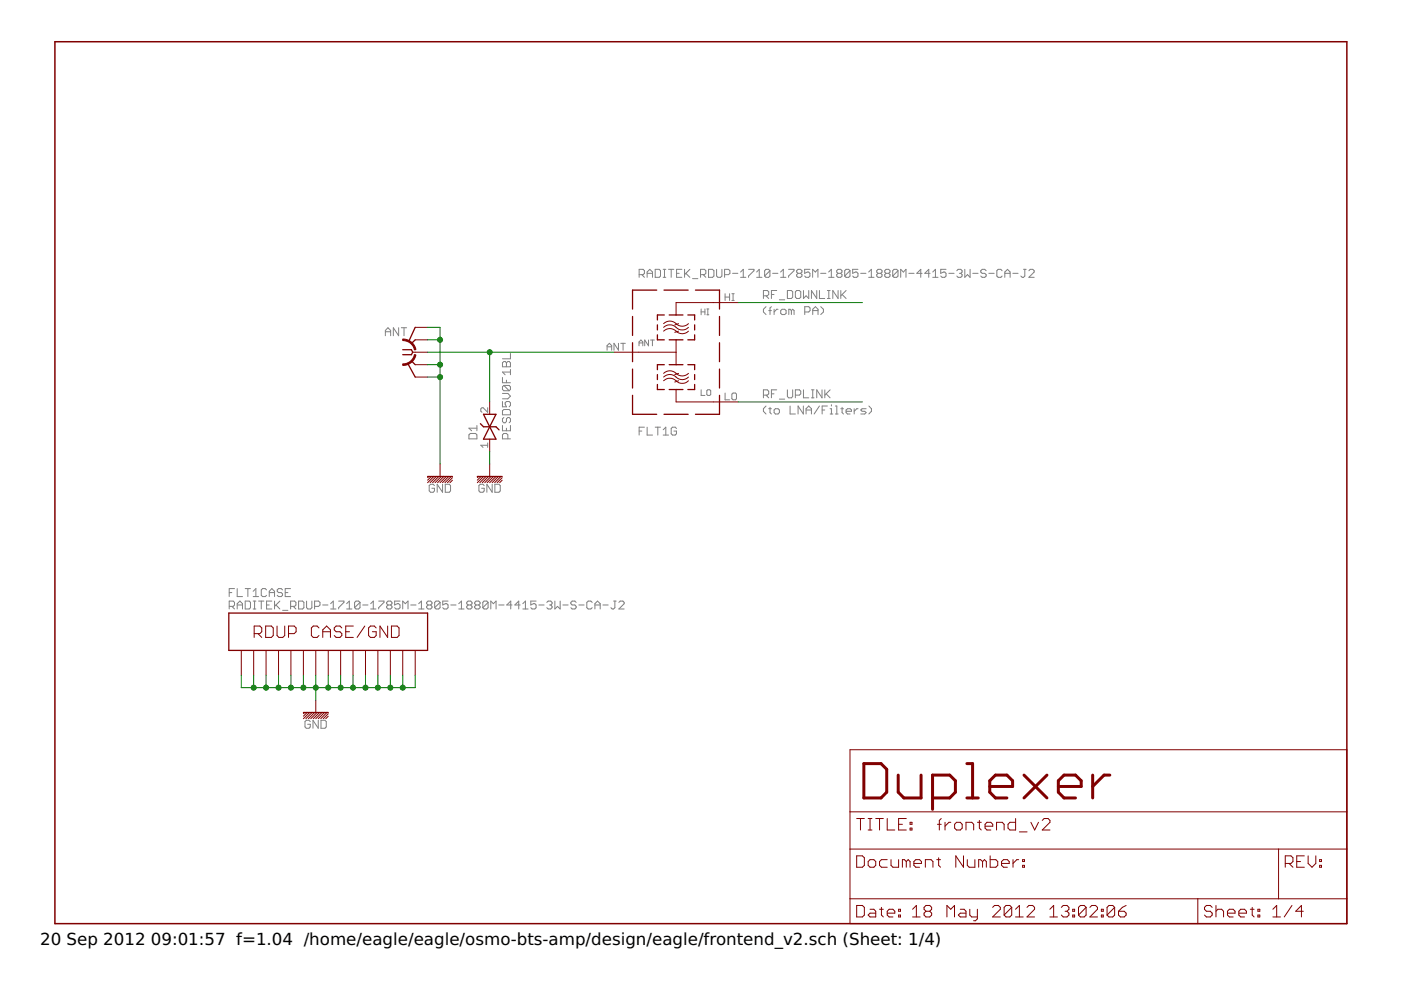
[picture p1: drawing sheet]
<svg xmlns="http://www.w3.org/2000/svg" width="297mm" height="210mm" viewBox="0 0 297 210" stroke-linecap="round" stroke-linejoin="round" font-family="sans-serif">
<defs><g id="words">
<g font-size="3.5">
<text x="8.5" y="200.4">20 Sep 2012</text>
<text x="32" y="200.4">09:01:57 f=1.04 /home/eagle/eagle/osmo-bts-amp/design/eagle/frontend_v2.sch (Sheet: 1/4)</text>
</g>
</g></defs>
<g fill="none" stroke="#808080" stroke-width=".21">
<path d="M135.5 58.2h.9l.2-.2v-.6l-.2-.3h-.9v1.7M136.1 58.2l.5 .6M137.2 58.8v-1.1l.6-.6 .5 .6v1.1M137.2 58h1.1M138.9 57.1h.9l.2 .3v1.1l-.2 .3h-.9zM140.6 57.1h.6M140.6 58.8h.6M140.9 57.1v1.7M141.7 57.1h1.2M142.3 57.1v1.7M143.4 58h.6M144.6 57.1h-1.2v1.7h1.2"/>
<path d="M145.1 57.1v1.7M145.4 58l.9 .8M146.3 57.1l-1.2 1.1M146.8 59.1h1.2M148.5 58.2h.9l.2-.2v-.6l-.2-.3h-.9v1.7M149.1 58.2l.5 .6M150.2 57.1h.9l.3 .3v1.1l-.3 .3h-.9zM151.9 57.1v1.4l.3 .3h.6l.3-.3v-1.4M153.6 58.2h.9l.2-.2v-.6l-.2-.3h-.9v1.7M155.3 58h1.1M157 58.8h1.1M157 57.7l.6-.6v1.7"/>
<path d="M158.7 57.1h1.2v.3l-1.2 1.1v.3M160.4 58.8h1.1M160.4 57.7l.6-.6v1.7M163.2 57.4v1.1l-.2 .3h-.6l-.3-.3M163.2 57.4l-.2-.3h-.6l-.3 .3v1.1M163.2 57.4l-1.1 1.1M163.8 58h1.1M165.5 58.8h1.1M165.5 57.7l.6-.6v1.7M167.2 57.1h1.1v.3l-1.1 1.1v.3M169.2 58l-.3-.3v-.3l.3-.3h.5l.3 .3v.3l-.3 .3M169.2 58h.5"/>
<path d="M169.2 58l-.3 .2v.3l.3 .3h.5l.3-.3v-.3l-.3-.2M171.7 57.1h-1.1v.9l.6-.3h.2l.3 .3v.5l-.3 .3h-.5l-.3-.3M172.3 58.8v-1.7l.6 .6 .5-.6v1.7M174 58h1.1M175.7 58.8h1.1M175.7 57.7l.6-.6v1.7M177.7 58l-.3-.3v-.3l.3-.3h.5l.3 .3v.3l-.3 .3M177.7 58l-.3 .2v.3l.3 .3h.5l.3-.3v-.3l-.3-.2M177.7 58h.5M180.2 57.4l-.3-.3h-.5l-.3 .3v1.1M180.2 57.4v1.1l-.3 .3h-.5l-.3-.3M180.2 57.4l-1.1 1.1"/>
<path d="M181.9 57.1h-1.1v.9l.6-.3h.2l.3 .3v.5l-.3 .3h-.5l-.3-.3M182.5 58h1.1M184.2 58.8h1.1M184.2 57.7l.5-.6v1.7M186.2 58l-.3-.3v-.3l.3-.3h.5l.3 .3v.3l-.3 .3M186.2 58h.5M186.2 58l-.3 .2v.3l.3 .3h.5l.3-.3v-.3l-.3-.2M187.9 58l-.3-.3v-.3l.3-.3h.5l.3 .3v.3l-.3 .3M187.9 58h.5M187.9 58l-.3 .2v.3l.3 .3h.5l.3-.3v-.3l-.3-.2M190.4 57.4l-.3-.3h-.6l-.2 .3v1.1M190.4 57.4v1.1l-.3 .3h-.6l-.2-.3"/>
<path d="M190.4 57.4l-1.1 1.1M191 58.8v-1.7l.5 .6 .6-.6v1.7M192.7 58h1.1M195.5 58h-1.1l.8-.9v1.7M197.2 58h-1.1l.8-.9v1.7M197.8 58.8h1.1M197.8 57.7l.5-.6v1.7M200.6 57.1h-1.1v.9l.5-.3h.3l.3 .3v.5l-.3 .3h-.6l-.2-.3M201.2 58h1.1M202.9 57.4l.2-.3h.6l.3 .3v.3l-.3 .3M203.4 58h.3M203.7 58l.3 .2v.3l-.3 .3h-.6l-.2-.3"/>
<path d="M204.6 57.1v1.7l.5-.6 .6 .6v-1.7M206.2 58h1.2M209.1 57.4l-.3-.3h-.6l-.3 .3v.3l.3 .3h.6l.3 .2v.3l-.3 .3h-.6l-.3-.3M209.7 58h1.1M212.5 57.4l-.3-.3h-.6l-.3 .3v1.1l.3 .3h.6l.3-.3M213 58h1.2M213 58.8v-1.1l.6-.6 .6 .6v1.1M214.7 58h1.2M217 57.1h.6M217.3 57.1v1.4l-.3 .3h-.3l-.3-.3M218.1 57.4l.3-.3h.6l.3 .3v.3l-1.2 1.1h1.2M81.7 71.2v-1.1l.6-.6 .5 .6v1.1"/>
<path d="M81.7 70.3h1.1M84.5 69.5v1.7l-1.1-1.7v1.7M85.1 69.5h1.1M85.7 69.5v1.7M106.5 76.9l.3-.3h.3l.3 .3 .3-.3h.2l.3 .3v.9h-1.7zM107.4 76.9v.9M108.2 74.9v1.2h-1.7M108.2 78.3v1.2M108.2 78.9h-1.7l.6 .6M128.7 74.3v-1l.5-.5 .5 .5v1M128.7 73.5h1M131.1 72.8v1.5l-.9-1.5v1.5"/>
<path d="M131.6 72.8h1M132.1 72.8v1.5M135.5 73.3v-.8l.4-.4 .4 .4v.8M135.5 72.7h.8M137.5 72.1v1.2l-.8-1.2v1.2M137.9 72.1h.8M138.3 72.1v1.2M148.7 66.1h.8M148.7 65.5v1.2M149.5 65.5v1.2M149.9 66.7h.4M149.9 65.5h.4"/>
<path d="M150.1 65.5v1.2M153.7 62.3v1.4M153.7 63h1M154.7 62.3v1.4M155.2 63.7h.5M155.2 62.3h.5M155.4 62.3v1.4M161.9 62.7h.8l.3-.3v-.5l-.3-.3h-.8v1.7M162.4 65l-.5 .6v.5l.5 .6M162.4 62.7l.6 .6M163 65.8h.6M163.6 65l-.3 .3v1.4"/>
<path d="M163.6 62.4h.5M164.1 65.6v1.1M164.7 61.6h-1.1v1.7M165 65.6h-.3l-.6 .5M165.2 63.6h1.2M165.5 65.8l.3-.2h.6l.3 .2v.6l-.3 .3h-.6l-.3-.3zM166.9 61.6h.9l.3 .3v1.1l-.3 .3h-.9zM167.8 65.8l-.3-.2h-.3v1.1M167.8 65.8v.9M167.8 65.8l.3-.2 .3 .2v.9M168.6 61.9l.3-.3h.6l.3 .3v1.1l-.3 .3h-.6l-.3-.3zM170.3 61.6v1.7l.6-.6 .6 .6v-1.7"/>
<path d="M170.6 66.1h.9l.2-.3v-.5l-.2-.3h-.9v1.7M172.3 65.8h1.1M172.3 66.7v-1.1l.6-.6 .5 .6v1.1M173.2 61.6v1.7l-1.2-1.7v1.7M173.7 61.6v1.7h1.2M174 65l.6 .6v.5l-.6 .6M175.4 61.6h.6M175.4 63.3h.6M175.7 61.6v1.7M177.7 61.6v1.7l-1.1-1.7v1.7M178.3 61.6v1.7M178.5 62.4l.9 .9"/>
<path d="M179.4 61.6l-1.1 1.1M99.4 92.2l.3-.3h1.1l.3 .3v.8h-1.7zM101.1 90.2v1.1M101.1 90.8h-1.7l.6 .5M103.4 86.4v1l-1-1h-.2l-.3 .3v.5l.3 .2M103.4 93.9v1M103.4 94.4h-1.5l.5 .5M106.5 80v1.2h1.7M106.5 85.1v1.2h.9l-.3-.6v-.3l.3-.3h.5l.3 .3v.6l-.3 .3M106.5 87.1l.3-.3h1.1l.3 .3v.8h-1.7zM106.5 90.2v1.1h1.7v-1.1M106.5 83.4h1.2l.5 .6-.5 .6h-1.2"/>
<path d="M106.8 81.7l-.3 .3v.6l.3 .2h1.1M106.8 88.5l-.3 .3v.6l.3 .2h.3l.3-.2v-.6l.3-.3h.2l.3 .3v.6l-.3 .2M106.8 81.7h1.1l.3 .3v.6l-.3 .2M106.8 81.7l1.1 1.1M107.4 80.6v.6M107.4 90.8v.5M107.7 93v-.8l-.3-.3h-.6l-.3 .3v.8h1.7M135.5 91.4h.6M136.6 90.6h-1.1v1.6M137.2 90.6v1.6h1.1M138.9 90.6h1.1M139.5 90.6v1.6"/>
<path d="M140.6 92.2h1.1M140.6 91.1l.6-.5v1.6M143.4 90.8l-.2-.2h-.6l-.3 .2v1.2l.3 .2h.6l.2-.2v-.6h-.5M148.7 82.6v1.2h.8M149.9 82.8l.2-.2h.4l.2 .2v.9l-.2 .1h-.4l-.2-.1zM153.7 83.3v1.5h1M155.2 83.6l.2-.3h.5l.2 .3v.9l-.2 .3h-.5l-.2-.3zM161.9 83.8h.8l.3-.3v-.5l-.3-.3h-.8v1.6M162.4 86.1l-.5 .6v.5l.5 .6M162.4 83.8l.6 .5M163 86.7h.6M163.3 86.4v1.1l.3 .3"/>
<path d="M163.6 83.5h.5M164.4 86.7h.6l.2 .2v.6l-.2 .3h-.6l-.3-.3v-.6zM164.7 82.7h-1.1v1.6M165.2 84.6h1.2M166.9 82.7v1.4l.3 .2h.6l.3-.2v-1.4M167.5 86.1v1.7h1.1M168.6 83.8h.9l.3-.3v-.5l-.3-.3h-.9v1.6M170.3 86.1v1.7l-1.1-1.7v1.7M170.3 82.7v1.6h1.2M170.9 87.8v-1.1l.6-.6 .5 .6v1.1M170.9 86.9h1.1M172 82.7h.6"/>
<path d="M172 84.3h.6M172.3 82.7v1.6M173.7 86.1l-1.1 1.7M174.3 82.7v1.6l-1.1-1.6v1.6M174.3 86.9h.6M174.9 82.7v1.6M175.2 83.5l.8 .8M175.4 86.1h-1.1v1.7M176 86.7h.3v1.1M176 87.8h.6M176 82.7l-1.1 1.1M176.3 85.8v.3"/>
<path d="M177.1 87.8h.6M177.1 86.1h.3v1.7M178.3 86.7h.5M178.5 86.4v1.1l.3 .3M179.4 87.2h1.1v-.3l-.3-.2h-.5l-.3 .2v.6l.3 .3h.5M181.1 86.7v1.1M181.9 86.7h-.2l-.6 .5M183.6 86.7h-.8l-.3 .2 .3 .3h.5l.3 .3-.3 .3h-.8M184.2 86.1l.6 .6v.5l-.6 .6M92.1 103l-.3-.3h-.5l-.3 .3v1.1l.3 .3h.5l.3-.3v-.6h-.5M93.8 102.7v1.7l-1.1-1.7v1.7M94.4 102.7h.8l.3 .3v1.1l-.3 .3h-.8z"/>
<path d="M102.7 103l-.3-.3h-.6l-.3 .3v1.1l.3 .3h.6l.3-.3v-.6h-.6M104.4 102.7v1.7l-1.2-1.7v1.7M104.9 102.7h.9l.3 .3v1.1l-.3 .3h-.9zM48.6 128.6h.8l.3-.3v-.6l-.3-.3h-.8v1.7M48.6 125.6h.5M49.1 128.6l.6 .5M49.7 124.8h-1.1v1.7M50.3 124.8v1.7h1.1M50.3 129.1v-1.1l.6-.6 .5 .6v1.1M50.3 128.3h1.1M52 127.4h.8l.3 .3v1.1l-.3 .3h-.8zM52 124.8h1.1"/>
<path d="M52.6 124.8v1.7M53.7 127.4h.6M53.7 129.1h.6M53.7 126.5h1.1M53.7 125.4l.6-.6v1.7M54 127.4v1.7M54.8 127.4h1.1M55.4 127.4v1.7M56.5 128.3h.6M56.5 125.1l-.3-.3h-.5l-.3 .3v1.1l.3 .3h.5l.3-.3M57.1 126.5v-1.1l.5-.6 .6 .6v1.1M57.1 125.6h1.1"/>
<path d="M57.6 127.4h-1.1v1.7h1.1M58.2 127.4v1.7M58.5 128.3l.8 .8M59.3 127.4l-1.1 1.2M59.9 125.1l-.3-.3h-.5l-.3 .3v.3l.3 .2h.5l.3 .3v.3l-.3 .3h-.5l-.3-.3M59.9 129.4h1.1M60.5 125.6h.5M61.6 124.8h-1.1v1.7h1.1M61.6 128.6h.9l.2-.3v-.6l-.2-.3h-.9v1.7M62.2 128.6l.5 .5M63.3 127.4h.9l.2 .3v1.1l-.2 .3h-.9zM65 127.4v1.4l.3 .3h.5l.3-.3v-1.4"/>
<path d="M66.7 128.6h.8l.3-.3v-.6l-.3-.3h-.8v1.7M68.4 128.3h1.1M70.1 129.1h1.1M70.1 128l.6-.6v1.7M71.8 127.4h1.1v.3l-1.1 1.1v.3M73.5 129.1h1.1M73.5 128l.6-.6v1.7M76.3 127.7l-.3-.3h-.5l-.3 .3v1.1M76.3 127.7v1.1l-.3 .3h-.5l-.3-.3M76.3 127.7l-1.1 1.1M76.9 128.3h1.1M78.6 129.1h1.1"/>
<path d="M78.6 128l.5-.6v1.7M80.3 127.4h1.1v.3l-1.1 1.1v.3M82.3 128.3l-.3-.3v-.3l.3-.3h.5l.3 .3v.3l-.3 .3M82.3 128.3h.5M82.3 128.3l-.3 .3v.2l.3 .3h.5l.3-.3v-.2l-.3-.3M84.8 127.4h-1.1v.9l.5-.3h.3l.3 .3v.5l-.3 .3h-.5l-.3-.3M85.4 129.1v-1.7l.5 .6 .6-.6v1.7M87.1 128.3h1.1M88.8 129.1h1.1M88.8 128l.5-.6v1.7M90.8 128.3l-.3-.3v-.3l.3-.3h.5l.3 .3v.3l-.3 .3M90.8 128.3h.5"/>
<path d="M90.8 128.3l-.3 .3v.2l.3 .3h.5l.3-.3v-.2l-.3-.3M93.3 127.7l-.3-.3h-.5l-.3 .3v1.1M93.3 127.7v1.1l-.3 .3h-.5l-.3-.3M93.3 127.7l-1.1 1.1M95 127.4h-1.1v.9l.5-.3h.3l.3 .3v.5l-.3 .3h-.6l-.2-.3M95.6 128.3h1.1M97.3 129.1h1.1M97.3 128l.5-.6v1.7M99.3 128.3l-.3-.3v-.3l.3-.3h.5l.3 .3v.3l-.3 .3M99.3 128.3h.5M99.3 128.3l-.3 .3v.2l.3 .3h.5l.3-.3v-.2l-.3-.3M100.9 128.3l-.3-.3v-.3l.3-.3h.6l.3 .3v.3l-.3 .3"/>
<path d="M100.9 128.3h.6M100.9 128.3l-.3 .3v.2l.3 .3h.6l.3-.3v-.2l-.3-.3M103.5 127.7l-.3-.3h-.6l-.2 .3v1.1M103.5 127.7v1.1l-.3 .3h-.6l-.2-.3M103.5 127.7l-1.1 1.1M104.1 129.1v-1.7l.5 .6 .6-.6v1.7M105.7 128.3h1.2M108.6 128.3h-1.2l.9-.9v1.7M110.3 128.3h-1.1l.8-.9v1.7M110.8 129.1h1.2M110.8 128l.6-.6v1.7M113.7 127.4h-1.2v.9l.6-.3h.3l.3 .3v.5l-.3 .3h-.6l-.3-.3"/>
<path d="M114.2 128.3h1.2M115.9 127.7l.3-.3h.6l.3 .3v.3l-.3 .3M116.5 128.3h.3M116.8 128.3l.3 .3v.2l-.3 .3h-.6l-.3-.3M117.6 127.4v1.7l.6-.5 .6 .5v-1.7M119.3 128.3h1.2M122.2 127.7l-.3-.3h-.6l-.3 .3v.3l.3 .3h.6l.3 .3v.2l-.3 .3h-.6l-.3-.3M122.7 128.3h1.1M125.6 127.7l-.3-.3h-.6l-.3 .3v1.1l.3 .3h.6l.3-.3M126.1 128.3h1.2M126.1 129.1v-1.1l.6-.6 .6 .6v1.1M127.8 128.3h1.1"/>
<path d="M130.1 127.4h.5M130.4 127.4v1.4l-.3 .3h-.3l-.3-.3M131.2 127.7l.3-.3h.6l.2 .3v.3l-1.1 1.1h1.1M65.8 153l-.3-.3h-.6l-.2 .3v1.1l.2 .3h.6l.3-.3v-.5h-.6M67.5 152.7v1.7l-1.1-1.7v1.7M68.1 152.7h.8l.3 .3v1.1l-.3 .3h-.8z"/>
</g>
<path d="M183.2 161.9h3.6l1.2 1.2v4.9l-1.2 1.2h-3.6zM190.4 164.3v3.7l1.2 1.2h3.7v-4.9M197.7 169.2h3.7l1.2-1.2v-2.5l-1.2-1.2h-3.7v7.3M205 169.2h2.4M205 161.9h1.2v7.3M209.8 166.8h4.9v-1.3l-1.2-1.2h-2.4l-1.3 1.2v2.5l1.3 1.2h2.4M217.1 164.3l4.9 4.9M222 164.3l-4.9 4.9M224.4 166.8h4.8v-1.3l-1.2-1.2h-2.4l-1.2 1.2v2.5l1.2 1.2h2.4M231.7 164.3v4.9M235.3 164.3h-1.2l-2.4 2.5" fill="none" stroke="#800000" stroke-width=".63"/>
<g fill="none" stroke="#800000" stroke-width=".21">
<path d="M87.5 74.7h3.2M88 77.3h2.7M88 79.9h2.7M88 72.1h2.7M88 69.4h2.7M130.2 74.7h13.1M140.7 69.4a1.99 1.99 0 0 1 2.9 .2l1.1 .4a1.65 1.65 0 0 0 1.3-.6M140.7 70.2a1.95 1.95 0 0 1 2.9 .2l1.1 .4 .7-.2 .6-.4M140.7 68.6a1.95 1.95 0 0 1 2.9 .3l1.1 .3 .7-.2 .6-.4M140.7 79.9a1.95 1.95 0 0 1 2.9 .3l1.1 .3 .7-.2 .6-.4M140.7 79.2a1.95 1.95 0 0 1 2.9 .2l1.1 .3 .7-.1 .6-.4M143.3 72.1v5.2"/>
<path d="M143.9 68.6l-.8 .3M143.9 70.2l-.8 .3M143.9 79.2l-.8 .2M156.5 64.2h-13.2v2.6M93.3 98.4v2.6M103.8 85.2v2.6M103.8 93.1v2.7M103.8 98.4v2.6M140.7 80.7a1.99 1.99 0 0 1 2.9 .3l1.1 .3a1.65 1.65 0 0 0 1.3-.6M143.3 82.6v2.6h13.2M143.9 80.7l-.8 .3M90.9 101l-.2 .3"/>
<path d="M91.4 101l-.7 .8M92 101l-1.3 1.3M92.5 101l-1.3 1.3M93 101l-1.3 1.3M93.6 101l-1.4 1.3M94.1 101l-1.3 1.3M94.6 101l-1.3 1.3M95.1 101l-1.3 1.3M95.7 101l-1.4 1.3M95.9 101.3l-1 1M95.9 101.8l-.5 .5M101.5 101l-.3 .3"/>
<path d="M102 101l-.8 .8M102.5 101l-1.3 1.3M103 101l-1.3 1.3M103.6 101l-1.3 1.3M104.1 101l-1.3 1.3M104.6 101l-1.3 1.3M105.2 101l-1.4 1.3M105.7 101l-1.3 1.3M106.2 101l-1.3 1.3M106.5 101.3l-1.1 1M106.5 101.8l-.6 .5M51.2 137.9v5.3"/>
<path d="M53.8 137.9v5.3M53.9 134.3h1.2l.4-.4v-.8l-.4-.4h-1.2v2.4M54.7 134.3l.8 .8M56.3 132.7h1.2l.4 .4v1.6l-.4 .4h-1.2zM56.4 137.9v5.3M58.7 132.7v2l.4 .4h.8l.5-.4v-2M59.1 137.9v5.3M61.2 134.3h1.2l.4-.4v-.8l-.4-.4h-1.2v2.4M61.7 137.9v5.3M64.3 137.9v5.3M67 137.9v5.3M67.6 133.1l-.4-.4h-.8l-.4 .4v1.6l.4 .4h.8l.4-.4"/>
<path d="M68.4 135.1v-1.6l.9-.8 .8 .8v1.6M68.4 133.9h1.7M69.6 137.9v5.3M72.2 137.9v5.3M72.5 133.1l-.4-.4h-.8l-.4 .4v.4l.4 .4h.8l.4 .4v.4l-.4 .4h-.8l-.4-.4M73.3 133.9h.8M74.8 137.9v5.3M74.9 132.7h-1.6v2.4h1.6M77.3 132.7l-1.6 2.4M77.5 137.9v5.3M79.8 133.1l-.4-.4h-.9l-.4 .4v1.6l.4 .4h.9l.4-.4v-.8h-.8M80.1 137.9v5.3"/>
<path d="M82.2 132.7v2.4l-1.6-2.4v2.4M82.8 137.9v5.3M83 132.7h1.2l.4 .4v1.6l-.4 .4h-1.2zM85.4 137.9v5.3M88 137.9v5.3M64.6 151.1l-.3 .2M65.1 151.1l-.8 .7M65.6 151.1l-1.3 1.3M66.2 151.1l-1.3 1.3M66.7 151.1l-1.3 1.3M67 148.4v2.7M67.2 151.1l-1.3 1.3"/>
<path d="M67.8 151.1l-1.4 1.3M68.3 151.1l-1.3 1.3M68.8 151.1l-1.3 1.3M69.3 151.1l-1.3 1.3M69.6 151.3l-1.1 1.1M69.6 151.8l-.5 .6M180.2 159h105.4v36.8h-105.4zM180.2 172.1h105.4M181.6 173.5h1.7M182.4 173.5v2.5M184.1 173.5h.8M184.1 176h.8"/>
<path d="M184.5 173.5v2.5M185.7 173.5h1.6M186.5 173.5v2.5M188.1 173.5v2.5h1.6M190.5 174.8h.8M192.2 173.5h-1.7v2.5h1.7M193 175.6h.4v.4h-.4zM193 174.3h.4v.5h-.4zM198.8 174.8h.8M199.6 173.5l-.4 .4v2.1M200.4 174.3v1.7M201.6 174.3h-.4l-.8 .9"/>
<path d="M202.8 174.3h.8l.4 .5v.8l-.4 .4h-.8l-.4-.4v-.8zM204.8 176v-1.7h1.2l.4 .5v1.2M207.2 174.3h.8M207.6 173.9v1.7l.4 .4M208.9 175.2h1.6v-.4l-.4-.5h-.8l-.4 .5v.8l.4 .4h.8M211.3 176v-1.7h1.2l.4 .5v1.2M215.3 173.5v2.5h-1.2l-.4-.4v-.8l.4-.5h1.2M216.1 176.4h1.7M218.6 174.3l.8 1.7 .8-1.7M221 173.9l.4-.4h.8l.4 .4v.4l-1.6 1.7h1.6M180.2 180h105.4M180.2 190.6h105.4"/>
<path d="M181.6 181.5h1.2l.5 .4v1.6l-.5 .4h-1.2zM181.6 192h1.2l.5 .4v1.6l-.5 .4h-1.2zM184.1 182.7l.4-.4h.8l.4 .4v.8l-.4 .4h-.8l-.4-.4zM184.5 192.8h.8l.4 .4v1.2h-1.2l-.4-.4 .4-.4h1.2M186.5 192.8h.8M186.9 192.4v1.6l.4 .4M188.1 193.6h1.6v-.4l-.4-.4h-.8l-.4 .4v.8l.4 .4h.8M188.1 182.3h-1.2l-.4 .4v.8l.4 .4h1.2M188.9 182.3v1.2l.4 .4h1.2v-1.6M190.5 194h.4v.4h-.4zM190.5 192.8h.4v.4h-.4zM192.2 182.7l-.5-.4h-.4v1.6"/>
<path d="M192.2 182.7l.4-.4 .4 .4v1.2M192.2 182.7v1.2M193.5 194.4h1.6M193.5 192.8l.8-.8v2.4M193.8 183.1h1.6v-.4l-.4-.4h-.8l-.4 .4v.8l.4 .4h.8M196.2 183.9v-1.6h1.2l.4 .4v1.2M196.3 193.2l-.4 .4v.4l.4 .4h.8l.4-.4v-.4l-.4-.4M196.3 193.2l-.4-.4v-.4l.4-.4h.8l.4 .4v.4l-.4 .4M196.3 193.2h.8M198.6 182.3h.8M199 181.9v1.6l.4 .4M200.8 194.4v-2.4l.8 .8 .8-.8v2.4"/>
<path d="M203.6 192.8h.8l.4 .4v1.2h-1.2l-.4-.4 .4-.4h1.2M204.3 181.5v2.4l-1.7-2.4v2.4M205.1 182.3v1.2l.4 .4h1.2v-1.6M205.6 192.8v1.2l.4 .4h1.2M207.2 192.8v2l-.4 .4h-.4M208.3 182.7l-.4-.4h-.4v1.6M208.3 182.7v1.2M208.3 182.7l.4-.4 .4 .4v1.2M209.9 181.5v2.4h1.2l.4-.4v-.8l-.4-.4h-1.2M210.5 192.4l.4-.4h.8l.4 .4v.4l-1.6 1.6h1.6M212.3 183.1h1.7v-.4l-.4-.4h-.8l-.5 .4v.8l.5 .4h.8M214.5 192.4v1.6l-.4 .4h-.8l-.4-.4"/>
<path d="M214.5 192.4l-.4-.4h-.8l-.4 .4v1.6M214.5 192.4l-1.6 1.6M214.8 182.3v1.6M215.3 194.4h1.6M215.3 192.8l.8-.8v2.4M216 182.3h-.4l-.8 .8M216.8 183.5h.4v.4h-.4zM216.8 182.3h.4v.4h-.4zM217.7 192.4l.4-.4h.8l.5 .4v.4l-1.7 1.6h1.7M222.6 194.4h1.6M222.6 192.8l.8-.8v2.4M225 192.4l.4-.4h.8l.4 .4v.4l-.4 .4"/>
<path d="M225.8 193.2h.4M226.2 193.2l.4 .4v.4l-.4 .4h-.8l-.4-.4M227.4 194h.4v.4h-.4zM227.4 192.8h.4v.4h-.4zM230.3 192.4v1.6l-.4 .4h-.8l-.4-.4M230.3 192.4l-.4-.4h-.8l-.4 .4v1.6M230.3 192.4l-1.6 1.6M231.1 192.4l.4-.4h.8l.4 .4v.4l-1.6 1.6h1.6M233.5 194h.4v.4h-.4zM233.5 192.8h.4v.4h-.4zM236.3 192.4v1.6l-.4 .4h-.8l-.4-.4M236.3 192.4l-.4-.4h-.8l-.4 .4v1.6"/>
<path d="M236.3 192.4l-1.6 1.6M237.2 193.2h1.2l.4 .4v.4l-.4 .4h-.8l-.4-.4zM238.8 192l-.8 .4-.8 .8M254 190.6v5.2M257 192.4l-.4-.4h-.8l-.4 .4v.4l.4 .4h.8l.4 .4v.4l-.4 .4h-.8l-.4-.4M257.8 193.2l.4-.4h.8l.4 .4v1.2M257.8 192v2.4M260.2 193.6h1.7v-.4l-.4-.4h-.9l-.4 .4v.8l.4 .4h.9M262.7 193.6h1.6v-.4l-.4-.4h-.8l-.4 .4v.8l.4 .4h.8M265.1 192.8h.8M265.5 192.4v1.6l.4 .4M266.7 194h.4v.4h-.4z"/>
<path d="M266.7 192.8h.4v.4h-.4zM269.9 194.4h1.6M269.9 192.8l.8-.8v2.4M271.1 180v10.6M272.5 183.1h1.2l.4-.4v-.8l-.4-.4h-1.2v2.4M273.3 183.1l.8 .8M273.9 192l-1.6 2.4M274.9 182.7h.8M276.3 193.2h-1.6l1.2-1.2v2.4M276.5 181.5h-1.6v2.4h1.6M277.3 181.5v1.6l.9 .8 .8-.8v-1.6M279.8 183.5h.4v.4h-.4z"/>
<path d="M279.8 182.3h.4v.4h-.4z"/>
</g>
<g fill="none" stroke="#800000" stroke-width=".28">
<path d="M85.4 74.1h1.8l.3 .6-.3 .5h-1.8M86.4 77l1.6 2.9M87.2 76.5l.8 .8M88 72.1l-.8 .7M88 69.4l-1.3 2.9M134.1 67.1v4M134.1 72.7v4M134.1 78.3v4M139.2 61.5h-5.1v4M139.4 71v1.1h1.4M139.4 68.9v1.1M139.4 79.4v1.1"/>
<path d="M140.8 61.5h5.1M140.8 66.8h-1.4v1M140.8 77.3h-1.4v1.1M141.9 66.8h2.9M141.9 72.1h2.9M141.9 77.3h2.9M145.8 66.8h1.5v1M145.8 77.3h1.5v1.1M147.3 68.9v1.1M147.3 71v1.1h-1.5M147.3 79.4v1.1M147.4 61.5h5.1v4"/>
<path d="M152.5 67.1v4M152.5 72.7v4M152.5 78.3v4M101.9 89.8l.6 .7h2.7l.6 .6M102.5 87.8h2.7l-2.7 5.3h2.7zM134.1 83.8v4h5.1M139.4 81.5v1.1h1.4M140.8 87.8h5.1M141.9 82.6h2.9M147.3 81.5v1.1h-1.5M152.5 83.8v4h-5.1M90.7 101h5.2"/>
<path d="M101.2 101h5.3M48.5 130h42.2v7.9h-42.2zM64.3 151.1h5.3"/>
</g>
<g fill="#800000" stroke="#800000" stroke-width=".21">
<path d="M85.4 71.9a2.8 2.8 0 0 1 2.8 2.2l-.3 .1a2.47 2.47 0 0 0-2.5-2z" fill-rule="evenodd"/>
<path d="M85.4 77.2a2.43 2.43 0 0 0 2.5-2h.3a2.76 2.76 0 0 1-2.8 2.3z" fill-rule="evenodd"/>
</g>
<path d="M11.6 8.8h274v187h-274z" fill="none" stroke="#800000" stroke-width=".32"/>
<g fill="none" stroke="#008000" stroke-width=".21">
<path d="M90.7 69.4h2.6v29M90.7 79.9h2.6M90.7 72.1h2.6M90.7 77.3h2.6M90.7 74.7h39.5M103.8 74.7v10.5M156.5 64.2h26.3M103.8 95.8v2.6M156.5 85.2h26.3M51.2 143.2v2.6h36.8v-2.6M53.8 143.2v2.6M56.4 143.2v2.6"/>
<path d="M59.1 143.2v2.6M61.7 143.2v2.6M64.3 143.2v2.6M67 143.2v5.2M69.6 143.2v2.6M72.2 143.2v2.6M74.8 143.2v2.6M77.5 143.2v2.6M80.1 143.2v2.6M82.8 143.2v2.6M85.4 143.2v2.6"/>
</g>
<g fill="#008000" stroke="#008000" stroke-width=".21">
<circle cx="67" cy="145.8" r=".53"/>
<circle cx="53.8" cy="145.8" r=".53"/>
<circle cx="56.4" cy="145.8" r=".53"/>
<circle cx="59.1" cy="145.8" r=".53"/>
<circle cx="61.7" cy="145.8" r=".53"/>
<circle cx="64.3" cy="145.8" r=".53"/>
<circle cx="69.6" cy="145.8" r=".53"/>
<circle cx="72.2" cy="145.8" r=".53"/>
<circle cx="74.8" cy="145.8" r=".53"/>
<circle cx="77.5" cy="145.8" r=".53"/>
<circle cx="80.1" cy="145.8" r=".53"/>
<circle cx="82.8" cy="145.8" r=".53"/>
<circle cx="85.4" cy="145.8" r=".53"/>
<circle cx="93.3" cy="79.9" r=".53"/>
<circle cx="93.3" cy="72.1" r=".53"/>
<circle cx="93.3" cy="77.3" r=".53"/>
<circle cx="103.8" cy="74.7" r=".53"/>
</g>
<use href="#words"/>
</svg>
